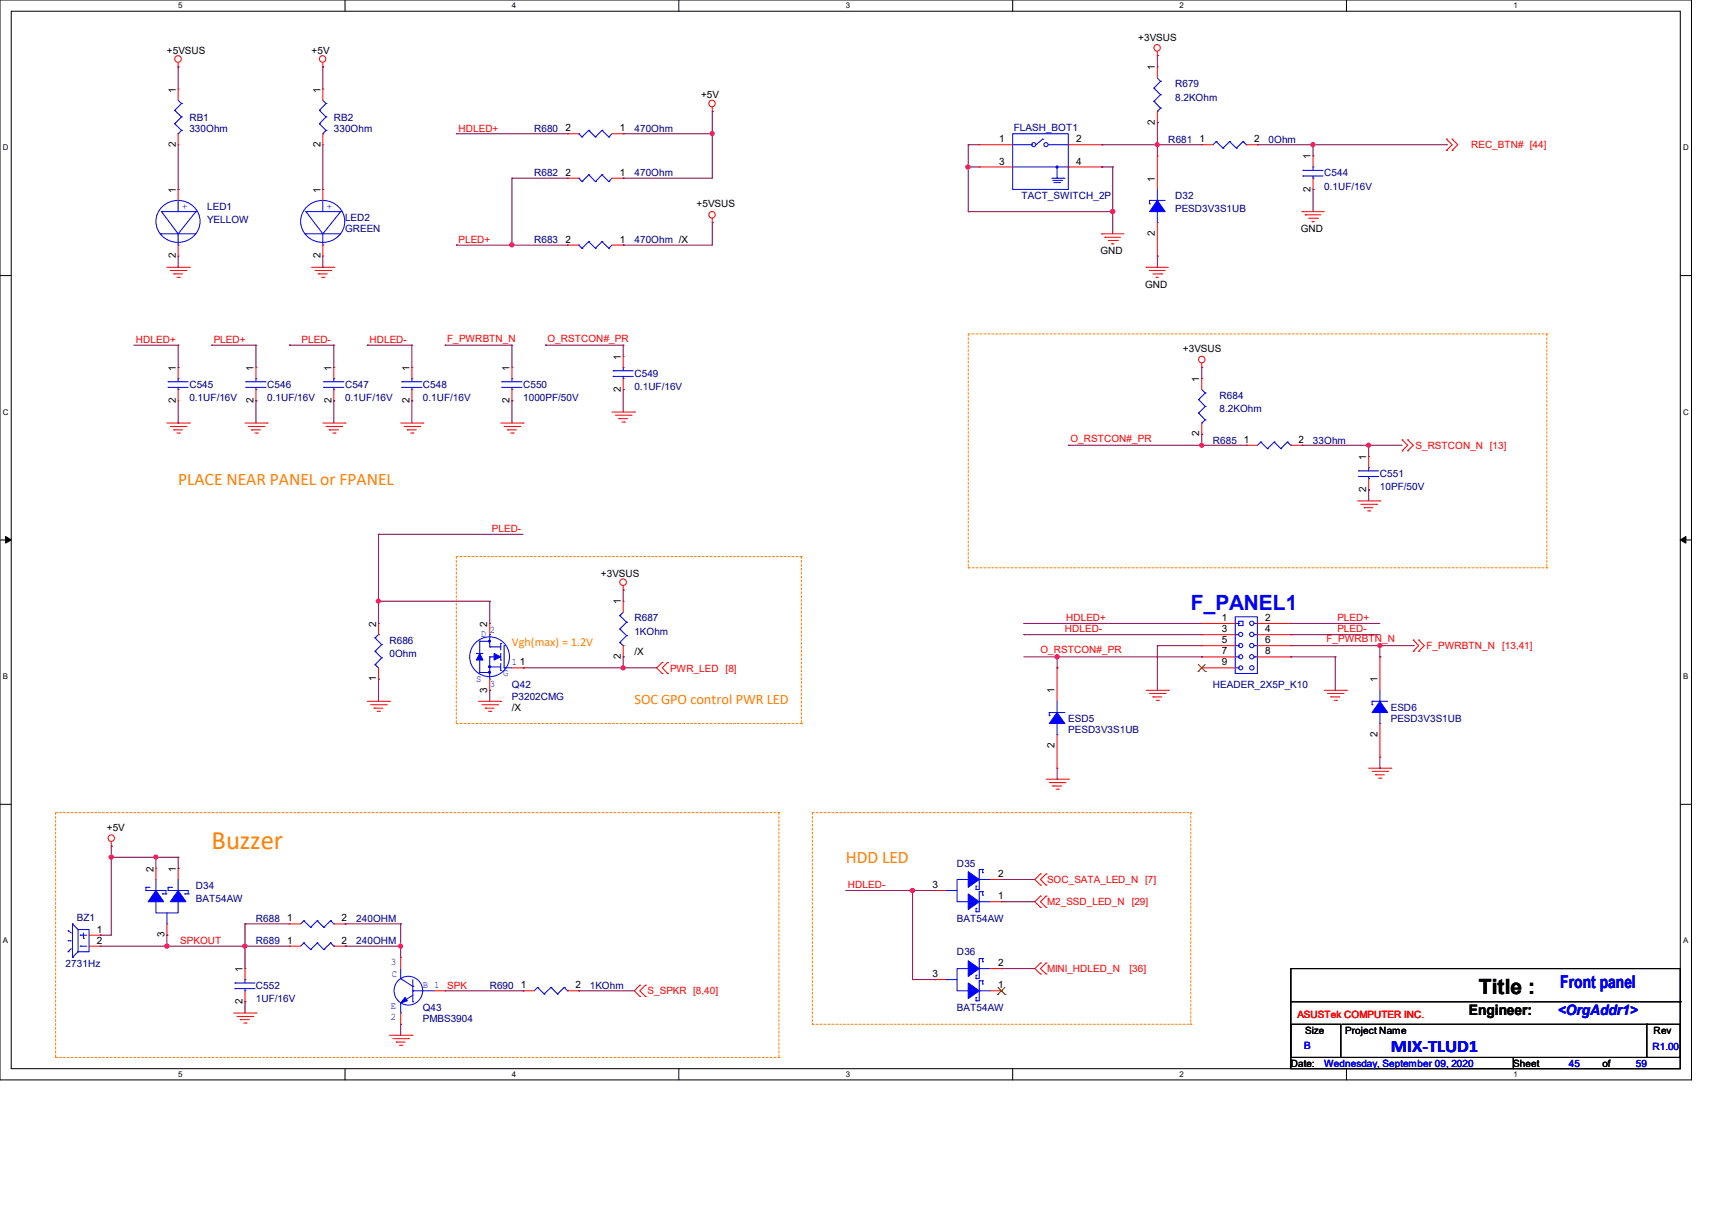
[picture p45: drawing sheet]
<svg xmlns="http://www.w3.org/2000/svg" width="297mm" height="210mm" viewBox="0 0 297 210" stroke-linecap="round" stroke-linejoin="round" font-family="sans-serif">
<defs><g id="words">
<text font-size="4.6" fill="#ff8000" x="36.7" y="147.3">Buzzer</text>
<text font-size="3.6" fill="#00f" x="206.6" y="105.7">F_PANEL1</text>
<text font-size="3.6" x="256.6" y="172.3">Title :</text>
<g font-size="3" fill="#ff8000">
<text x="30.9" y="84">PLACE NEAR PANEL or FPANEL</text>
<text x="146.7" y="149.6">HDD LED</text>
</g>
<g font-size="3" fill="#00f">
<text x="270.7" y="171.4">Front panel</text>
<text x="241.3" y="182.5">MIX-TLUD1</text>
</g>
<text font-size="2.5" fill="#ff8000" x="110.1" y="122.1">SOC GPO control PWR LED</text>
<text font-size="2.5" x="254.8" y="176.1">Engineer:</text>
<text font-size="2.5" fill="#00f" x="270.3" y="176">&lt;OrgAddr1&gt;</text>
<text font-size="2.1" fill="#ff8000" x="88.8" y="112.1">Vgh(max) = 1.2V</text>
<g font-size="1.7">
<text x="29" y="9.4">+5VSUS</text>
<text x="54.1" y="9.4">+5V</text>
<text x="197.5" y="7">+3VSUS</text>
<text x="30.5" y="16" transform="rotate(-90 30.5 16)">1</text>
<text x="55.6" y="16" transform="rotate(-90 55.6 16)">1</text>
<text x="121.6" y="17.1">+5V</text>
<text x="200.4" y="12.2" transform="rotate(-90 200.4 12.2)">1</text>
<text x="98.1" y="22.8">2</text>
<text x="107.5" y="22.8">1</text>
<text x="200.4" y="21.6" transform="rotate(-90 200.4 21.6)">2</text>
<text x="30.5" y="25.5" transform="rotate(-90 30.5 25.5)">2</text>
<text x="55.6" y="25.5" transform="rotate(-90 55.6 25.5)">2</text>
<text x="173.4" y="24.7">1</text>
<text x="173.4" y="28.5">3</text>
<text x="186.7" y="24.7">2</text>
<text x="186.7" y="28.5">4</text>
<text x="208.1" y="24.7">1</text>
<text x="217.6" y="24.7">2</text>
<text x="227.4" y="27.6" transform="rotate(-90 227.4 27.6)">1</text>
<text x="30.5" y="33.4" transform="rotate(-90 30.5 33.4)">1</text>
<text x="55.6" y="33.4" transform="rotate(-90 55.6 33.4)">1</text>
<text x="98.1" y="30.5">2</text>
<text x="107.5" y="30.5">1</text>
<text x="120.9" y="36">+5VSUS</text>
<text x="200.4" y="31.5" transform="rotate(-90 200.4 31.5)">1</text>
<text x="227.4" y="33.2" transform="rotate(-90 227.4 33.2)">2</text>
<text x="200.4" y="40.9" transform="rotate(-90 200.4 40.9)">2</text>
<text x="225.7" y="40.2">GND</text>
<text x="30.5" y="44.8" transform="rotate(-90 30.5 44.8)">2</text>
<text x="55.6" y="44.8" transform="rotate(-90 55.6 44.8)">2</text>
<text x="98.1" y="42.1">2</text>
<text x="107.5" y="42.1">1</text>
<text x="190.9" y="44.1">GND</text>
<text x="198.7" y="49.9">GND</text>
<text x="30.5" y="64.3" transform="rotate(-90 30.5 64.3)">1</text>
<text x="44" y="64.3" transform="rotate(-90 44 64.3)">1</text>
<text x="57.5" y="64.3" transform="rotate(-90 57.5 64.3)">1</text>
<text x="71" y="64.3" transform="rotate(-90 71 64.3)">1</text>
<text x="88.4" y="64.3" transform="rotate(-90 88.4 64.3)">1</text>
<text x="107.7" y="62.4" transform="rotate(-90 107.7 62.4)">1</text>
<text x="205.2" y="61.1">+3VSUS</text>
<text x="30.5" y="69.9" transform="rotate(-90 30.5 69.9)">2</text>
<text x="44" y="69.9" transform="rotate(-90 44 69.9)">2</text>
<text x="57.5" y="69.9" transform="rotate(-90 57.5 69.9)">2</text>
<text x="71" y="69.9" transform="rotate(-90 71 69.9)">2</text>
<text x="88.4" y="69.9" transform="rotate(-90 88.4 69.9)">2</text>
<text x="107.7" y="68" transform="rotate(-90 107.7 68)">2</text>
<text x="208.1" y="66.2" transform="rotate(-90 208.1 66.2)">1</text>
<text x="208.1" y="75.7" transform="rotate(-90 208.1 75.7)">2</text>
<text x="215.8" y="76.8">1</text>
<text x="225.3" y="76.8">2</text>
<text x="237" y="79.8" transform="rotate(-90 237 79.8)">1</text>
<text x="237" y="85.3" transform="rotate(-90 237 85.3)">2</text>
<text x="104.3" y="100.1">+3VSUS</text>
<text x="107.7" y="104.8" transform="rotate(-90 107.7 104.8)">1</text>
<text x="212" y="107.7">1</text>
<text x="219.5" y="107.7">2</text>
<text x="65.2" y="108.7" transform="rotate(-90 65.2 108.7)">2</text>
<text x="84.5" y="108.7" transform="rotate(-90 84.5 108.7)">2</text>
<text x="110.1" y="113.6">/X</text>
<text x="212" y="109.6">3</text>
<text x="212" y="111.5">5</text>
<text x="212" y="113.5">7</text>
<text x="219.5" y="109.6">4</text>
<text x="219.5" y="111.5">6</text>
<text x="219.5" y="113.5">8</text>
<text x="65.2" y="118.1" transform="rotate(-90 65.2 118.1)">1</text>
<text x="90.2" y="115.4">1</text>
<text x="107.7" y="114.3" transform="rotate(-90 107.7 114.3)">2</text>
<text x="212" y="115.4">9</text>
<text x="239" y="118.4" transform="rotate(-90 239 118.4)">1</text>
<text x="84.5" y="120.1" transform="rotate(-90 84.5 120.1)">3</text>
<text x="88.8" y="123.2">/X</text>
<text x="183" y="120.3" transform="rotate(-90 183 120.3)">1</text>
<text x="183" y="129.7" transform="rotate(-90 183 129.7)">2</text>
<text x="239" y="127.8" transform="rotate(-90 239 127.8)">2</text>
<text x="18.5" y="144.1">+5V</text>
<text x="26.6" y="151.2" transform="rotate(-90 26.6 151.2)">2</text>
<text x="30.5" y="151.2" transform="rotate(-90 30.5 151.2)">1</text>
<text x="161.8" y="154">3</text>
<text x="173.2" y="156">1</text>
<text x="173.2" y="152.1">2</text>
<text x="16.8" y="161.8">1</text>
<text x="49.8" y="159.8">1</text>
<text x="59.3" y="159.8">2</text>
<text x="16.8" y="163.7">2</text>
<text x="28.5" y="162.6" transform="rotate(-90 28.5 162.6)">3</text>
<text x="49.8" y="163.7">1</text>
<text x="59.3" y="163.7">2</text>
<text x="173.2" y="167.6">2</text>
<text x="42.1" y="168.5" transform="rotate(-90 42.1 168.5)">1</text>
<text x="90.3" y="171.4">1</text>
<text x="99.8" y="171.4">2</text>
<text x="161.8" y="169.5">3</text>
<text x="173.2" y="171.4">1</text>
<text x="42.1" y="174.2" transform="rotate(-90 42.1 174.2)">2</text>
<text x="226.4" y="179.2">Size</text>
<text x="233.4" y="179.2">Project Name</text>
<text x="286.9" y="179.4">Rev</text>
<text x="223.9" y="185">Date:</text>
<text x="262.5" y="185">Sheet</text>
<text x="278" y="185">of</text>
</g>
<g font-size="1.7" fill="#000080">
<text x="203.9" y="15.2">R679</text>
<text x="203.9" y="17.4">8.2KOhm</text>
<text x="32.8" y="20.9">RB1</text>
<text x="32.8" y="22.9">330Ohm</text>
<text x="57.9" y="20.9">RB2</text>
<text x="57.9" y="22.9">330Ohm</text>
<text x="92.7" y="22.9">R680</text>
<text x="110.1" y="22.9">470Ohm</text>
<text x="175.9" y="22.6">FLASH_BOT1</text>
<text x="202.7" y="24.8">R681</text>
<text x="220.1" y="24.8">0Ohm</text>
<text x="92.7" y="30.6">R682</text>
<text x="110.1" y="30.6">470Ohm</text>
<text x="177.2" y="34.5">TACT_SWITCH_2P</text>
<text x="203.9" y="34.5">D32</text>
<text x="229.7" y="30.6">C544</text>
<text x="229.7" y="32.9">0.1UF/16V</text>
<text x="35.9" y="36.4">LED1</text>
<text x="35.9" y="38.7">YELLOW</text>
<text x="59.9" y="38.3">LED2</text>
<text x="59.9" y="40.2">GREEN</text>
<text x="203.9" y="36.7">PESD3V3S1UB</text>
<text x="92.7" y="42.2">R683</text>
<text x="110.1" y="42.2">470Ohm /X</text>
<text x="110.1" y="65.3">C549</text>
<text x="32.8" y="67.3">C545</text>
<text x="32.8" y="69.6">0.1UF/16V</text>
<text x="46.4" y="67.3">C546</text>
<text x="46.4" y="69.6">0.1UF/16V</text>
<text x="59.9" y="67.3">C547</text>
<text x="59.9" y="69.6">0.1UF/16V</text>
<text x="73.4" y="67.3">C548</text>
<text x="73.4" y="69.6">0.1UF/16V</text>
<text x="90.8" y="67.3">C550</text>
<text x="90.8" y="69.6">1000PF/50V</text>
<text x="110.1" y="67.6">0.1UF/16V</text>
<text x="211.6" y="69.2">R684</text>
<text x="211.6" y="71.5">8.2KOhm</text>
<text x="210.4" y="76.9">R685</text>
<text x="227.8" y="76.9">33Ohm</text>
<text x="239.4" y="82.7">C551</text>
<text x="239.4" y="85">10PF/50V</text>
<text x="110.1" y="107.8">R687</text>
<text x="67.6" y="111.7">R686</text>
<text x="67.6" y="114">0Ohm</text>
<text x="110.1" y="110.1">1KOhm</text>
<text x="88.8" y="119.4">Q42</text>
<text x="210.4" y="119.4">HEADER_2X5P_K10</text>
<text x="88.8" y="121.3">P3202CMG</text>
<text x="185.3" y="125.2">ESD5</text>
<text x="241.3" y="123.2">ESD6</text>
<text x="241.3" y="125.2">PESD3V3S1UB</text>
<text x="185.3" y="127.1">PESD3V3S1UB</text>
<text x="34" y="154.1">D34</text>
<text x="166" y="150.3">D35</text>
<text x="13.3" y="159.7">BZ1</text>
<text x="34" y="156.5">BAT54AW</text>
<text x="44.4" y="159.9">R688</text>
<text x="61.8" y="159.9">240OHM</text>
<text x="166" y="159.9">BAT54AW</text>
<text x="11.4" y="167.6">2731Hz</text>
<text x="44.4" y="163.8">R689</text>
<text x="61.8" y="163.8">240OHM</text>
<text x="166" y="165.7">D36</text>
<text x="44.4" y="171.5">C552</text>
<text x="44.4" y="173.8">1UF/16V</text>
<text x="85" y="171.5">R690</text>
<text x="102.3" y="171.5">1KOhm</text>
<text x="73.4" y="175.3">Q43</text>
<text x="73.4" y="177.3">PMBS3904</text>
<text x="166" y="175.3">BAT54AW</text>
</g>
<g font-size="1.7" fill="#f00">
<text x="79.5" y="22.8">HDLED+</text>
<text x="255.2" y="25.7">REC_BTN# [44]</text>
<text x="79.5" y="42.1">PLED+</text>
<text x="23.6" y="59.5">HDLED+</text>
<text x="37.1" y="59.5">PLED+</text>
<text x="52.3" y="59.5">PLED-</text>
<text x="64.1" y="59.5">HDLED-</text>
<text x="77.6" y="59.3">F_PWRBTN_N</text>
<text x="95" y="59.3">O_RSTCON#_PR</text>
<text x="185.7" y="76.6">O_RSTCON#_PR</text>
<text x="245.6" y="77.9">S_RSTCON_N [13]</text>
<text x="85.3" y="92.3">PLED-</text>
<text x="184.9" y="107.7">HDLED+</text>
<text x="232" y="107.7">PLED+</text>
<text x="180.5" y="113.3">O_RSTCON#_PR</text>
<text x="184.7" y="109.7">HDLED-</text>
<text x="230.1" y="111.4">F_PWRBTN_N</text>
<text x="232" y="109.7">PLED-</text>
<text x="247.5" y="112.6">F_PWRBTN_N</text>
<text x="260.6" y="112.6">[13,41]</text>
<text x="116.2" y="116.5">PWR_LED [8]</text>
<text x="147.1" y="154">HDLED-</text>
<text x="181.6" y="153.2">SOC_SATA_LED_N [7]</text>
<text x="181.6" y="157">M2_SSD_LED_N [29]</text>
<text x="31.3" y="163.7">SPKOUT</text>
<text x="77.6" y="171.4">SPK</text>
<text x="112.4" y="172.5">S_SPKR [8,40]</text>
<text x="181.6" y="168.6">MINI_HDLED_N</text>
<text x="196" y="168.6">[36]</text>
<text x="225.1" y="176.5">ASUSTek COMPUTER INC.</text>
</g>
<g font-size="1.7" fill="#00f">
<text x="31.5" y="35.3" transform="rotate(90 31.5 35.3)">+</text>
<text x="56.6" y="35.3" transform="rotate(90 56.6 35.3)">+</text>
<text x="83.4" y="110.5">D</text>
<text x="85" y="109.7">2</text>
<text x="82.6" y="118.2">S</text>
<text x="85" y="119.2">3</text>
<text x="87.3" y="117.2">G</text>
<text x="88.8" y="115.3">1</text>
<text x="67.8" y="167.4">3</text>
<text x="68" y="169.4">C</text>
<text x="73.4" y="171.3">B 1</text>
<text x="67.8" y="175">E</text>
<text x="67.8" y="176.9">2</text>
<text x="226.3" y="181.9">B</text>
<text x="229.7" y="185">Wednesday, September 09, 2020</text>
<text x="272.2" y="185">45</text>
<text x="283.8" y="185">59</text>
<text x="286.7" y="182.1">R1.00</text>
</g>
<g font-size="1.4">
<text x="30.9" y="1.4">5</text>
<text x="88.8" y="1.4">4</text>
<text x="146.7" y="1.4">3</text>
<text x="204.6" y="1.4">2</text>
<text x="262.6" y="1.4">1</text>
<text x=".5" y="26.1">D</text>
<text x="292" y="26.1">D</text>
<text x=".5" y="71.9">C</text>
<text x="292" y="71.9">C</text>
<text x=".5" y="117.8">B</text>
<text x="292" y="117.8">B</text>
<text x=".5" y="163.6">A</text>
<text x="292" y="163.6">A</text>
<text x="30.9" y="186.8">5</text>
<text x="88.8" y="186.8">4</text>
<text x="146.7" y="186.8">3</text>
<text x="204.6" y="186.8">2</text>
<text x="262.6" y="186.8">1</text>
</g>
</g></defs>
<path d="M0 0h293.5v187.3h-293.5zM1.9 1.9h289.6v183.4h-289.6z" fill="none" stroke="#000" stroke-width=".17"/>
<g fill="#fff">
<path d="M30.9 .2h.8v1.5h-.8z"/>
<path d="M30.9 185.5h.8v1.6h-.8z"/>
</g>
<path d="M59.9 0v1.9M59.9 185.3v2" fill="none" stroke="#000" stroke-width=".17"/>
<g fill="#fff">
<path d="M88.8 .2h.8v1.5h-.8z"/>
<path d="M88.8 185.5h.8v1.6h-.8z"/>
</g>
<path d="M117.8 0v1.9M117.8 185.3v2" fill="none" stroke="#000" stroke-width=".17"/>
<g fill="#fff">
<path d="M146.7 .2h.8v1.5h-.8z"/>
<path d="M146.7 185.5h.8v1.6h-.8z"/>
</g>
<path d="M175.7 0v1.9M175.7 185.3v2" fill="none" stroke="#000" stroke-width=".17"/>
<g fill="#fff">
<path d="M204.6 .2h.8v1.5h-.8z"/>
<path d="M204.6 185.5h.8v1.6h-.8z"/>
</g>
<path d="M233.6 0v1.9M233.6 185.3v2" fill="none" stroke="#000" stroke-width=".17"/>
<g fill="#fff">
<path d="M262.6 .2h.7v1.5h-.7z"/>
<path d="M262.6 185.5h.7v1.6h-.7z"/>
<path d="M.5 24.8h1v1.6h-1z"/>
<path d="M292 24.8h1v1.6h-1z"/>
<path d="M.5 70.7h1v1.5h-1z"/>
<path d="M292 70.7h1v1.5h-1z"/>
</g>
<path d="M0 47.8h1.9M291.5 47.8h2" fill="none" stroke="#000" stroke-width=".17"/>
<g fill="#fff">
<path d="M.5 116.5h.9v1.6h-.9z"/>
<path d="M292 116.5h.9v1.6h-.9z"/>
</g>
<path d="M0 93.6h1.9M291.5 93.6h2" fill="none" stroke="#000" stroke-width=".17"/>
<path d="M1 93l.9 .6-.9 .6zM291.5 93.6l1-.6v1.2z" fill="#000" stroke="#000" stroke-width=".17"/>
<g fill="#fff">
<path d="M.5 162.4h.9v1.5h-.9z"/>
<path d="M292 162.4h.9v1.5h-.9z"/>
</g>
<path d="M0 139.5h1.9M291.5 139.5h2M223.9 168h67.6v15.4h-67.6zM223.9 177.6h8.7v5.8h-8.7zM223.9 173.7h67.6M232.8 177.6h52.9M285.7 177.6h5.8v5.8h-5.8zM285.7 177.6h.1M291.5 173.7h.1M223.9 183.4h38.7v1.9h-38.7zM262.6 183.4h28.9v1.9h-28.9z" fill="none" stroke="#000" stroke-width=".17"/>
<g fill="none" stroke="#ff8000" stroke-width=".17" stroke-dasharray=".3">
<path d="M168 57.9h100.4M168 57.9v40.6M268.4 57.9h.1M268.4 57.9v40.6M79.2 96.5h59.8M79.2 96.5v29M139 96.5h.1M139 96.5v29M168 98.5h100.4M168 98.5h.1M268.4 98.5h.1M79.2 125.5h.1"/>
<path d="M79.2 125.5h59.8M139 125.5h.1M9.7 140.9h125.4M9.7 140.9v42.5M135.1 140.9h.1M135.1 140.9v42.5M140.9 140.9h65.7M140.9 140.9v36.7M206.6 140.9h.1M206.6 140.9v36.7M140.9 177.6h.1M140.9 177.6h65.7"/>
<path d="M206.6 177.6h.1M9.7 183.4h125.4M9.7 183.4h.1M135.1 183.4h.1"/>
</g>
<g fill="none" stroke="#f00" stroke-width=".17">
<path d="M30.9 11.6h.1M30.9 15.5h.1M30.9 10.8v.8M30.9 15.5v1.9M56 11.6h.1M56 15.5h.1M56 10.8v.8M56 15.5v1.9M123.6 19.3h.1M123.6 18.5v.8M200.8 9.7h.1M200.8 11.6h.1"/>
<path d="M200.8 8.9v.8M200.8 11.6v1.9M200.8 19.3v2M30.9 32.9h.1M30.9 25.1h.1M30.9 23.2v1.9M30.9 32.9v1.9M56 32.9h.1M56 25.1h.1M56 23.2v1.9M56 32.9v1.9M98.5 23.2h.1"/>
<path d="M98.5 30.9h.1M98.5 23.2h1.9M98.5 30.9h1.9M106.2 23.2h1.9M106.2 30.9h1.9M108.1 23.2h.1M108.1 30.9h.1M123.6 38.6h.1M123.6 37.8v.8M169.9 25.1h.1M169.9 29h.1M169.9 25.1h5.8"/>
<path d="M169.9 29h5.8M185.3 25.1h5.8M185.3 29h5.8M191.1 25.1h.1M191.1 29h.1M200.8 21.3h.1M200.8 27.1h.1M200.8 27.1v5.8M200.8 38.6v5.8M208.5 25.1h.1M208.5 25.1h1.9M216.2 25.1h1.9"/>
<path d="M218.1 25.1h.1M225.9 36.7h.1M225.9 36.7h3.8M226.4 37.3h.1M226.4 37.3h2.8M227 37.8h1.6M227.6 38.4h.1M227.6 38.4h.4M227.8 27.1h.1M227.8 32.9h.1M227.8 27.1v1.9M227.8 30.9v2"/>
<path d="M228.6 37.8h.1M251 24.1h.1M251 26.1h.1M251 24.1l.9 1-.9 1M251.9 24.1h.1M251.9 26.1h.1M251.9 24.1l1 1-1 1M29 46.4h3.9M29.5 46.9h2.8M30.1 47.5h.1M30.1 47.5h1.6M30.7 48.1h.4"/>
<path d="M30.9 44.4h.1M30.9 42.5v1.9M31.1 48.1h.1M32.3 46.9h.1M32.9 46.4h.1M54.1 46.4h3.8M54.7 46.9h2.7M55.2 47.5h.1M55.2 47.5h1.6M55.8 48.1h.4M56 44.4h.1M56 42.5v1.9"/>
<path d="M56.2 48.1h.1M57.4 46.9h.1M57.9 46.4h.1M98.5 42.5h.1M98.5 42.5h1.9M106.2 42.5h1.9M108.1 42.5h.1M191.1 40.6h.1M191.1 40.6h3.9M191.7 41.1h.1M191.7 41.1h2.7M192.3 41.7h1.5"/>
<path d="M192.9 42.3h.1M192.9 42.3h.4M193.8 41.7h.1M198.8 46.4h.1M198.8 46.4h3.9M199.4 46.9h.1M199.4 46.9h2.7M200 47.5h1.5M200.6 48.1h.1M200.6 48.1h.4M200.8 44.4h.1M201.5 47.5h.1"/>
<path d="M29 73.4h3.9M29.5 74h2.8M30.1 74.5h.1M30.1 74.5h1.6M30.7 75.1h.4M30.9 63.7h.1M30.9 69.5h.1M30.9 63.7v2M30.9 67.6v1.9M31.1 75.1h.1M32.3 74h.1M32.9 73.4h.1"/>
<path d="M42.5 73.4h3.9M43.1 74h2.7M43.6 74.5h.1M43.6 74.5h1.6M44.2 75.1h.4M44.4 63.7h.1M44.4 69.5h.1M44.4 63.7v2M44.4 67.6v1.9M44.6 75.1h.1M45.8 74h.1M46.4 73.4h.1"/>
<path d="M56 73.4h3.9M56.6 74h2.7M57.1 74.5h.1M57.1 74.5h1.6M57.7 75.1h.4M57.9 63.7h.1M57.9 69.5h.1M57.9 63.7v2M57.9 67.6v1.9M58.1 75.1h.1M59.3 74h.1M59.9 73.4h.1"/>
<path d="M69.5 73.4h3.9M70.1 74h2.7M70.7 74.5h.1M70.7 74.5h1.5M71.2 75.1h.4M71.5 63.7h.1M71.5 69.5h.1M71.5 63.7v2M71.5 67.6v1.9M71.6 75.1h.1M72.8 74h.1M73.4 73.4h.1"/>
<path d="M86.9 73.4h3.9M87.5 74h2.7M88.1 74.5h.1M88.1 74.5h1.5M88.6 75.1h.4M88.8 63.7h.1M88.8 69.5h.1M88.8 63.7v2M88.8 67.6v1.9M89 75.1h.1M90.2 74h.1M90.8 73.4h.1"/>
<path d="M106.2 71.5h3.9M106.8 72h2.7M107.4 72.6h.1M107.4 72.6h1.5M107.9 73.2h.4M108.1 61.8h.1M108.1 67.6h.1M108.1 61.8v1.9M108.1 65.7v1.9M108.3 73.2h.1M109.5 72h.1M110.1 71.5h.1"/>
<path d="M208.5 63.7h.1M208.5 65.7h.1M208.5 75.3h.1M208.5 62.9v.8M208.5 65.7v1.9M208.5 73.4v1.9M216.2 77.2h.1M216.2 77.2h1.9M223.9 77.2h2M225.9 77.2h.1M237.4 79.2h.1M237.4 79.2v1.9"/>
<path d="M243.2 78.2h.1M243.2 76.3h.1M243.2 76.3l1 .9-1 1M244.2 78.2h.1M244.2 76.3h.1M244.2 76.3l1 .9-1 1M235.5 86.9h3.9M236.1 87.5h2.7M236.7 88.1h.1M236.7 88.1h1.5M237.3 88.6h.4M237.4 85h.1"/>
<path d="M237.4 83v2M237.7 88.6h.1M238.8 87.5h.1M239.4 86.9h.1M65.7 117.8h.1M65.7 108.1h.1M65.7 108.1v2M65.7 115.8v2M85 108.1h.1M85 119.7h.1M85 108.1v2M85 117.8v1.9"/>
<path d="M88.8 115.8h2M90.8 115.8h.1M108.1 102.3h.1M108.1 104.3h.1M108.1 113.9h.1M108.1 101.6v.7M108.1 104.3v1.9M108.1 112v1.9M114.9 114.9h.1M114.9 116.8h.1M114.9 114.9l-1 .9 1 1M115.8 116.8h.1"/>
<path d="M115.8 114.9h.1M115.8 114.9l-.9 .9 .9 1M183.4 115.8h.1M183.4 115.8v5.8M198.8 119.7h3.9M202.7 119.7h.1M208.5 108.1h.1M208.5 110.1h.1M208.5 112h.1M208.5 113.9h.1M208.5 115.8h.1M208.5 108.1h5.8"/>
<path d="M208.5 110.1h5.8M208.5 112h5.8M208.5 113.9h5.8M208.5 115.8h5.8M218.1 108.1h5.8M218.1 110.1h5.8M218.1 112h5.8M218.1 113.9h5.8M223.9 110.1h.1M223.9 108.1h.1M223.9 112h.1M223.9 113.9h.1"/>
<path d="M229.7 119.7h3.9M233.6 119.7h.1M239.4 113.9h.1M239.4 113.9v5.8M245.2 112.9h.1M245.2 111h.1M245.2 111l.9 1-.9 .9M246.1 112.9h.1M246.1 111h.1M246.1 111l1 1-1 .9M63.7 121.6h3.9M64.3 122.2h2.7"/>
<path d="M64.9 122.8h.1M64.9 122.8h1.5M65.4 123.4h.4M65.8 123.4h.1M67 122.2h.1M67.6 121.6h.1M83 121.6h3.9M83.6 122.2h2.7M84.2 122.8h.1M84.2 122.8h1.5M84.8 123.4h.3M85.1 123.4h.1"/>
<path d="M86.3 122.2h.1M86.9 121.6h.1M181.5 135.1h3.8M182 135.7h2.7M182.6 136.3h.1M182.6 136.3h1.6M183.2 136.9h.4M183.4 133.2h.1M183.4 127.4v5.8M183.6 136.9h.1M184.7 135.7h.1M185.3 135.1h.1"/>
<path d="M199.4 120.3h2.7M200 120.9h.1M200 120.9h1.5M200.6 121.5h.4M201 121.5h.1M202.1 120.3h.1M230.3 120.3h2.7M230.9 120.9h.1M230.9 120.9h1.6M231.5 121.5h.4M231.9 121.5h.1M233 120.3h.1"/>
<path d="M237.4 133.2h3.9M238 133.8h2.7M238.6 134.4h.1M238.6 134.4h1.6M239.2 135h.4M239.4 131.3h.1M239.4 125.5v5.8M239.6 135h.1M240.7 133.8h.1M241.3 133.2h.1M19.3 146.7h.1M19.3 146v.7"/>
<path d="M27.1 150.6h.1M27.1 150.6v1.9M30.9 150.6h.1M30.9 150.6v1.9M162.2 154.4h.1M162.2 154.4h1.9M171.8 156.4h1.9M171.8 152.5h1.9M173.7 156.4h.1M173.7 152.5h.1M180.5 157.4h.1M180.5 155.4h.1"/>
<path d="M180.5 153.5h.1M180.5 151.6h.1M180.5 155.4l-1 1 1 1M180.5 151.6l-1 .9 1 1M181.5 155.4h.1M181.5 157.4h.1M181.5 151.6h.1M181.5 153.5h.1M181.5 155.4l-1 1 1 1M181.5 151.6l-1 .9 1 1M15.5 162.2h1.9M15.5 164.1h1.9"/>
<path d="M17.4 162.2h.1M17.4 164.1h.1M29 162.2h.1M29 160.2v2M40.6 175.7h3.8M41.1 176.3h2.8M41.7 176.8h.1M41.7 176.8h1.6M42.3 177.4h.4M42.5 168h.1M42.5 173.7h.1M42.5 168v1.9"/>
<path d="M42.5 171.8v1.9M42.7 177.4h.1M43.9 176.3h.1M44.4 175.7h.1M50.2 160.2h.1M50.2 164.1h.1M50.2 160.2h2M50.2 164.1h2M57.9 160.2h2M57.9 164.1h2M59.9 160.2h.1M59.9 164.1h.1"/>
<path d="M67.6 179.5h3.9M69.5 166h.1M69.5 177.6h.1M69.5 166v2M69.5 175.7v1.9M71.5 179.5h.1M75.3 171.8h1.9M77.2 171.8h.1M90.8 171.8h.1M90.8 171.8h1.9M98.5 171.8h1.9M100.4 171.8h.1"/>
<path d="M111 170.9h.1M111 172.8h.1M111 170.9l-.9 .9 .9 1M112 172.8h.1M112 170.9h.1M112 170.9l-1 .9 1 1M162.2 169.9h.1M162.2 169.9h1.9M171.8 171.8h1.9M171.8 168h1.9M173.7 171.8h.1M173.7 168h.1"/>
<path d="M180.5 168.9h.1M180.5 167h.1M180.5 167l-1 1 1 .9M181.5 167h.1M181.5 168.9h.1M181.5 167l-1 1 1 .9M68.2 180.1h2.7M68.7 180.7h.1M68.7 180.7h1.6M69.3 181.3h.4M69.7 181.3h.1M70.9 180.1h.1"/>
<circle cx="30.9" cy="10.2" r=".57"/>
<circle cx="56" cy="10.2" r=".56"/>
<circle cx="123.5" cy="17.9" r=".56"/>
<circle cx="200.7" cy="8.3" r=".56"/>
<circle cx="123.5" cy="37.3" r=".56"/>
<circle cx="208.5" cy="62.4" r=".56"/>
<circle cx="108.1" cy="101" r=".57"/>
<circle cx="19.3" cy="145.4" r=".56"/>
</g>
<g fill="none" stroke="#00f" stroke-width=".17">
<path d="M30.3 19.1h.1M30.3 19.1l1.2 1.2M30.9 17.4l.6 .5M31.5 17.9h.1M31.5 17.9l-1.2 1.2M55.4 19.1h.1M55.4 19.1l1.2 1.2M56 17.4l.6 .5M56.6 17.9h.1M56.6 17.9l-1.2 1.2M200.2 17.6h.1M200.2 15.3h.1"/>
<path d="M200.2 17.6l1.1 1.2M200.2 15.3l1.1 1.1M200.8 19.3h.1M200.8 13.5l.5 .6M201.3 18.8h.1M201.3 14.1h.1M201.3 16.4h.1M201.3 18.8l-.5 .5M201.3 16.4l-1.1 1.2M201.3 14.1l-1.1 1.2M28 36.7h.1M28 36.7h6"/>
<path d="M28 36.7l2.9 3.9M28.2 35.8a3.8 3.8 0 0 1 4.7-.5 3.8 3.8 0 0 1 1.5 4.5 3.8 3.8 0 0 1-4.6 2.1 3.8 3.8 0 0 1-2.7-4.2l.3-.7zM30.3 21.5h.1M30.3 21.5l1.2 1.1M30.9 34.8h.1M30.9 23.2h.1M30.9 34.8v1.9M31.5 22.6h.1M31.5 20.3h.1M31.5 22.6l-.6 .6M31.5 20.3l-1.2 1.2M34 36.7h.1"/>
<path d="M34 36.7l-3.1 3.9M53.1 36.7h.1M53.1 36.7h6M53.1 36.7l2.9 3.9M53.3 35.8a3.8 3.8 0 0 1 4.7-.5 3.8 3.8 0 0 1 1.5 4.5 3.8 3.8 0 0 1-4.6 2.1 3.8 3.8 0 0 1-2.7-4.2l.3-.7zM55.4 21.5h.1M55.4 21.5l1.2 1.1M56 34.8h.1M56 23.2h.1M56 34.8v1.9M56.6 22.6h.1M56.6 20.3h.1"/>
<path d="M56.6 22.6l-.6 .6M56.6 20.3l-1.2 1.2M59.1 36.7h.1M59.1 36.7l-3.1 3.9M100.4 23.2h.1M100.4 30.9h.1M100.4 23.2l.6 .5M100.4 30.9l.6 .6M101 23.7h.1M101 31.5h.1M102.2 22.6h.1M102.2 30.3h.1"/>
<path d="M102.2 22.6l1.1 1.1M102.2 22.6l-1.2 1.1M102.2 30.3l1.1 1.2M102.2 30.3l-1.2 1.2M103.3 23.7h.1M103.3 31.5h.1M104.4 22.6h.1M104.4 30.3h.1M104.4 22.6l1.2 1.1M104.4 22.6l-1.1 1.1M104.4 30.3l1.2 1.2M104.4 30.3l-1.1 1.2"/>
<path d="M105.6 23.7h.1M105.6 31.5h.1M106.2 23.2l-.6 .5M106.2 30.9l-.6 .6M175.7 23.2h9.6v9.7h-9.6zM175.7 25.1h3.3M175.7 29h9.6M179 25.1h.1M180.9 24.1h.1M180.9 24.1l-1.2 1M181.9 25.1h3.4M182.5 30.9h2.1"/>
<path d="M182.6 31.3h1.6M182.8 31.7h1M183.4 30.9h.1M183.4 29v1.9M183.8 31.7h.1M184.2 31.3h.1M184.6 30.9h.1M185.3 25.1h.1M185.3 29h.1M199.4 34.8h.1M199.4 35.3h.1M199.4 34.8h2.7"/>
<path d="M199.4 34.8v.5M200.8 34.8h.1M200.8 38.6h.1M200.8 32.9v1.9M200.8 36.7v1.9M211 24.6h.1M211 24.6l1.2 1.1M211 24.6l-.6 .5M212.2 25.7h.1M213.3 24.6h.1M213.3 24.6l1.2 1.1M213.3 24.6l-1.1 1.1"/>
<path d="M214.5 25.7h.1M215.6 24.6h.1M215.6 24.6l.6 .5M215.6 24.6l-1.1 1.1M216.2 25.1h.1M226.1 29.5h.1M226.1 30.5h.1M226.1 29.5h3.4M226.1 30.5h3.4M227.8 29h.1M227.8 30.9h.1M227.8 29v.5"/>
<path d="M227.8 30.5v.4M27.8 40.6h.1M27.8 40.6h6.2M30.9 42.5h.1M30.9 40.6v1.9M52.9 40.6h.1M52.9 40.6h6.2M56 42.5h.1M56 40.6v1.9M100.4 42.5h.1M100.4 42.5l.6 .6M101 43.1h.1"/>
<path d="M102.2 41.9h.1M102.2 41.9l1.1 1.2M102.2 41.9l-1.2 1.2M103.3 43.1h.1M104.4 41.9h.1M104.4 41.9l1.2 1.2M104.4 41.9l-1.1 1.2M105.6 43.1h.1M106.2 42.5l-.6 .6M29.2 66.2h.1M29.2 67.2h.1M29.2 66.2h3.4"/>
<path d="M29.2 67.2h3.4M30.9 65.7h.1M30.9 67.6h.1M30.9 65.7v.5M30.9 67.2v.4M42.7 66.2h.1M42.7 67.2h.1M42.7 66.2h3.4M42.7 67.2h3.4M44.4 65.7h.1M44.4 67.6h.1M44.4 65.7v.5"/>
<path d="M44.4 67.2v.4M56.2 66.2h.1M56.2 67.2h.1M56.2 66.2h3.4M56.2 67.2h3.4M57.9 65.7h.1M57.9 67.6h.1M57.9 65.7v.5M57.9 67.2v.4M69.7 66.2h.1M69.7 67.2h.1M69.7 66.2h3.5"/>
<path d="M69.7 67.2h3.5M71.5 65.7h.1M71.5 67.6h.1M71.5 65.7v.5M71.5 67.2v.4M87.1 66.2h.1M87.1 67.2h.1M87.1 66.2h3.5M87.1 67.2h3.5M88.8 65.7h.1M88.8 67.6h.1M88.8 65.7v.5"/>
<path d="M88.8 67.2v.4M106.4 64.3h.1M106.4 65.3h.1M106.4 64.3h3.5M106.4 65.3h3.5M108.1 63.7h.1M108.1 65.7h.1M108.1 63.7v.6M108.1 65.3v.4M207.9 71.6h.1M207.9 69.3h.1M207.9 71.6l1.2 1.2"/>
<path d="M207.9 69.3l1.2 1.2M208.5 73.4h.1M208.5 67.6l.6 .6M209.1 72.8h.1M209.1 68.2h.1M209.1 70.5h.1M209.1 72.8l-.6 .6M209.1 70.5l-1.2 1.1M209.1 68.2l-1.2 1.1M218.7 76.7h.1M218.7 76.7l1.2 1.1M218.7 76.7l-.6 .5"/>
<path d="M219.9 77.8h.1M221.1 76.7h.1M221.1 76.7l1.1 1.1M221.1 76.7l-1.2 1.1M222.2 77.8h.1M223.4 76.7h.1M223.4 76.7l.5 .5M223.4 76.7l-1.2 1.1M223.9 77.2h.1M235.7 81.7h.1M235.7 82.6h.1M235.7 81.7h3.5"/>
<path d="M235.7 82.6h3.5M237.4 81.1h.1M237.4 83h.1M237.4 81.1v.6M237.4 82.6v.4M65.1 110.6h.1M65.1 115.3h.1M65.1 112.9h.1M65.1 110.6l1.1 1.2M65.1 115.3l.6 .5M65.1 112.9l1.1 1.2M65.7 110.1h.1"/>
<path d="M65.7 110.1l-.6 .5M66.2 111.8h.1M66.2 114.1h.1M66.2 111.8l-1.1 1.1M66.2 114.1l-1.1 1.2M82.6 113.3h.1M82.6 113.3h1.2M83.2 111.2h.1M83.2 116.6h.1M83.2 111.2h1.8M83.2 111.2v5.4M83.2 116.6h1.8"/>
<path d="M85 112.2h.1M85 110.1h.1M85 115.7h.1M85 117.8h.1M85 113.9h.1M85 116.6h.1M85 113.9h1.9M85 112.2h1.9M85 110.1v2.1M85 113.9v3.9M85 115.7h1.9M86.9 114.5h.1"/>
<path d="M86.9 111.6h.1M86.9 116.2h.1M86.9 111.6v1.1M86.9 113.3v1.2M86.9 115.1v1.1M87.5 115.8h.1M87.5 112h.1M87.5 115.8h1.3M87.5 112v3.8M107.5 111.4h.1M107.5 106.8h.1M107.5 109.1h.1"/>
<path d="M107.5 111.4l.6 .6M107.5 109.1l1.2 1.1M107.5 106.8l1.2 1.1M108.1 112h.1M108.1 106.2l-.6 .6M108.7 110.2h.1M108.7 107.9h.1M108.7 110.2l-1.2 1.2M108.7 107.9l-1.2 1.2M214.3 107h3.8v9.8h-3.8zM214.3 110.1h.1M214.3 108.1h.6"/>
<path d="M214.3 110.1h.6M214.3 112h.6M214.3 113.9h.6M214.3 115.8h.6M214.9 107.7h.7v.8h-.7zM214.9 108.1h.1M214.9 112h.1M214.9 113.9h.1M214.9 115.8h.1M217.6 110.1h.1M217.6 112h.1M217.6 113.9h.1"/>
<path d="M217.6 108.1h.5M217.6 110.1h.5M217.6 112h.5M217.6 113.9h.5M218.1 108.1h.1M239.4 119.7v1.9M182 123.6h.1M182 124.1h.1M182 123.6h2.7M182 123.6v.5M183.4 123.6h.1M183.4 127.4h.1"/>
<path d="M183.4 121.6v2M183.4 125.5v1.9M238 121.6h.1M238 122.2h.1M238 121.6h2.7M238 121.6v.6M239.4 121.6h.1M239.4 125.5h.1M239.4 123.6v1.9M25.3 153.9h.1M25.3 154.4h.1M25.3 154.4h3.5v.6"/>
<path d="M25.3 153.9h.6M25.3 153.9v.5M25.9 153.9h.1M27.1 154.4h.1M27.1 156.4v1.9h3.8v-1.9M27.1 152.5v1.9M28.2 155h.1M28.2 155h.6M28.8 155h.1M29 158.3v1.9M29.2 154.4h.1M29.2 153.9h.1"/>
<path d="M29.2 154.4h3.4v.6M29.2 153.9v.5M29.2 153.9h.6M29.8 153.9h.1M30.9 154.4h.1M30.9 152.5v1.9M32 155h.1M32 155h.6M32.6 155h.1M52.7 159.7h.1M52.7 159.7l1.2 1.1M52.7 159.7l-.5 .5"/>
<path d="M55 159.7h.1M55 159.7l1.2 1.1M55 159.7l-1.1 1.1M57.4 159.7h.1M57.4 159.7l.5 .5M57.4 159.7l-1.2 1.1M164.1 154.4h.1M164.1 154.4h1.9M168 152.5h-2v3.9h2M169.3 157.5h.1M169.3 158.1h.1M169.3 153.7h.1"/>
<path d="M169.3 154.3h.1M169.3 153.7v.6M169.3 157.5v.6M169.9 152.5h.1M169.9 156.4h.1M169.9 154.6h.1M169.9 150.8h.1M169.9 152.5h1.9M169.9 156.4h1.9M169.9 150.8v3.5h-.6M169.9 154.6v3.5h-.6M169.9 154.6h.6"/>
<path d="M169.9 150.8h.6M170.5 154.6h.1M170.5 155.2h.1M170.5 150.8h.1M170.5 151.3h.1M170.5 150.8v.5M170.5 154.6v.6M11.8 161.4h.1M11.8 165.1h.1M11.8 163.2h.1M11.8 161.4l.6 .4M11.8 163.2h.6"/>
<path d="M12.4 164.5l-.6 .6M12.6 160.2h.1M12.6 166h.1M12.6 160.2l.9 1M12.6 160.2v5.8M13.5 161.2h2v3.9h-2zM13.5 165.1h.1M13.5 165.1l-.9 .9M13.9 162.2h.1M13.9 164.1h.1M13.9 162.2h1.2M13.9 164.1h1.2"/>
<path d="M14.5 162.7h.1M14.5 161.8v.9M29 160.2h.1M40.8 170.5h.1M40.8 171.4h.1M40.8 170.5h3.4M40.8 171.4h3.4M42.5 169.9h.1M42.5 171.8h.1M42.5 169.9v.6M42.5 171.4v.4M52.7 163.5h.1"/>
<path d="M52.7 163.5l1.2 1.2M52.7 163.5l-.5 .6M53.9 160.8h.1M53.9 164.7h.1M55 163.5h.1M55 163.5l1.2 1.2M55 163.5l-1.1 1.2M56.2 160.8h.1M56.2 164.7h.1M57.4 163.5h.1M57.4 163.5l.5 .6M57.4 163.5l-1.2 1.2"/>
<path d="M57.9 160.2h.1M57.9 164.1h.1M69.5 169.7h.1M69.5 173.9h.1M69.5 175.7h.1M69.5 168v1.7M69.5 173.9v1.8M69.5 169.7l2.1 1.4M71.6 171.8h.1M71.6 173.7h.1M71.6 171.1h.1M71.6 171.8h3.7"/>
<path d="M71.6 169.9v3.8M71.6 172.6l-2.1 1.3M93.3 171.2h.1M93.3 171.2l1.1 1.2M93.3 171.2l-.6 .6M94.4 172.4h.1M95.6 171.2h.1M95.6 171.2l1.1 1.2M95.6 171.2l-1.2 1.2M96.7 172.4h.1M97.9 171.2h.1M97.9 171.2l.6 .6"/>
<path d="M97.9 171.2l-1.2 1.2M98.5 171.8h.1M164.1 169.9h.1M164.1 169.9h1.9M168 168h-2v3.8h2M169.3 173h.1M169.3 173.6h.1M169.3 169.1h.1M169.3 169.7h.1M169.3 169.1v.6M169.3 173v.6M169.9 168h.1"/>
<path d="M169.9 171.8h.1M169.9 170.1h.1M169.9 166.2h.1M169.9 166.2v3.5h-.6M169.9 170.1v3.5h-.6M169.9 168h1.9M169.9 171.8h1.9M169.9 170.1h.6M169.9 166.2h.6M170.5 170.1h.1M170.5 170.6h.1M170.5 166.2h.1"/>
<path d="M170.5 166.8h.1M170.5 166.2v.6M170.5 170.1v.5"/>
<circle cx="179.3" cy="25.1" r=".36"/>
<circle cx="181.5" cy="25.1" r=".36"/>
<circle cx="84.9" cy="113.9" r="3.5"/>
<circle cx="215.2" cy="115.8" r=".36"/>
<circle cx="215.2" cy="110" r=".36"/>
<circle cx="215.2" cy="112" r=".36"/>
<circle cx="215.2" cy="113.9" r=".36"/>
<circle cx="217.2" cy="112" r=".38"/>
<circle cx="217.2" cy="115.8" r=".38"/>
<circle cx="217.2" cy="110" r=".38"/>
<circle cx="217.2" cy="113.9" r=".38"/>
<circle cx="217.2" cy="108.1" r=".38"/>
<circle cx="70.8" cy="171.8" r="2.49"/>
</g>
<path d="M207.9 116.5h.1M207.9 115.2l1.2 1.3M209.1 115.2l-1.2 1.3M209.1 116.5h.1M173.1 172.5h.1M173.1 171.2l1.3 1.3M174.3 171.2l-1.2 1.3M174.4 172.5h.1" fill="none" stroke="#804000" stroke-width=".17"/>
<g fill="#00f" stroke="#00f" stroke-width=".17">
<path d="M70.3 173l.4 .6-1.2 .3z"/>
<path d="M183.4 123.6l1.3 1.9h-2.7l1.4-1.9v1.9z" fill-rule="evenodd"/>
<path d="M83.2 113.3l.6 1.2h-1.2z" fill-rule="evenodd"/>
<path d="M85.7 113.3l1.2 .6-1.2 .6z" fill-rule="evenodd"/>
<path d="M30.9 154.4l1.4 2h-2.8z" fill-rule="evenodd"/>
<path d="M27.1 154.4l1.3 2h-2.7z" fill-rule="evenodd"/>
<path d="M168 155l1.9 1.4-1.9 1.3z" fill-rule="evenodd"/>
<path d="M168 151.2l1.9 1.3-1.9 1.4z" fill-rule="evenodd"/>
<path d="M168 170.5l1.9 1.3-1.9 1.4z" fill-rule="evenodd"/>
<path d="M168 166.6l1.9 1.4-1.9 1.3z" fill-rule="evenodd"/>
<path d="M239.4 121.6l1.3 2h-2.7l1.4-2v2z" fill-rule="evenodd"/>
<path d="M200.8 34.8l1.3 1.9h-2.7l1.4-1.9v1.9z" fill-rule="evenodd"/>
<circle cx="84.9" cy="111.2" r=".18"/>
<circle cx="84.9" cy="115.6" r=".18"/>
<circle cx="84.9" cy="116.6" r=".18"/>
<circle cx="183.4" cy="28.9" r=".18"/>
</g>
<g fill="none" stroke="#800040" stroke-width=".17">
<path d="M30.9 11.6h.1M30.9 11.6v3.9M56 11.6h.1M56 11.6v3.9M123.6 19.3h.1M123.6 19.3v11.6h-15.5M200.8 9.7h.1M200.8 9.7v1.9M30.9 32.9h.1M30.9 25.1v7.8M56 32.9h.1M56 25.1v7.8"/>
<path d="M79.2 23.2h.1M79.2 23.2h19.3M88.8 30.9h.1M88.8 30.9v11.6M88.8 30.9h9.7M108.1 30.9h.1M108.1 23.2h.1M108.1 23.2h15.5M123.6 38.6h.1M123.6 23.2h.1M123.6 38.6v3.9h-15.5M168 36.7h.1"/>
<path d="M168 29h.1M168 25.1h.1M168 25.1h1.9M168 29h1.9M168 36.7h25M168 25.1v11.6M191.1 25.1h.1M191.1 29h.1M191.1 25.1h17.4M191.1 29h1.9M193 29h.1M193 36.7h.1"/>
<path d="M193 29v11.6M200.8 21.3h.1M200.8 25.1h.1M200.8 21.3v5.8M218.1 25.1h.1M218.1 25.1h32.9M227.8 25.1h.1M227.8 32.9h.1M227.8 25.1v2M227.8 32.9v3.8M251 25.1h.1M23.2 59.9h7.7"/>
<path d="M30.9 46.4h.1M30.9 59.9h.1M30.9 44.4v2M30.9 59.9v3.8M36.7 59.9h.1M36.7 59.9h7.7M44.4 59.9h.1M44.4 59.9v3.8M50.2 59.9h.1M50.2 59.9h7.7M56 46.4h.1M56 44.4v2"/>
<path d="M57.9 59.9h.1M57.9 59.9v3.8M63.7 59.9h.1M63.7 59.9h7.8M71.5 59.9h.1M71.5 59.9v3.8M77.2 59.9h.1M77.2 59.9h11.6M79.2 42.5h.1M79.2 42.5h19.3M88.8 59.9h.1M88.8 42.5h.1"/>
<path d="M88.8 59.9v3.8M94.6 59.9h.1M94.6 59.9h13.5M108.1 59.9h.1M108.1 42.5h.1M108.1 59.9v1.9M200.8 44.4h.1M200.8 44.4v2M30.9 63.7h.1M30.9 73.4h.1M30.9 69.5v3.9M44.4 69.5h.1"/>
<path d="M44.4 69.5v3.9M57.9 69.5h.1M57.9 69.5v3.9M71.5 69.5h.1M71.5 69.5v3.9M88.8 69.5h.1M88.8 69.5v3.9M108.1 67.6h.1M108.1 67.6v3.9M185.3 77.2h.1M185.3 77.2h30.9M208.5 63.7h.1"/>
<path d="M208.5 75.3h.1M208.5 77.2h.1M208.5 63.7v2M208.5 75.3v1.9M225.9 77.2h.1M225.9 77.2h17.3M237.4 77.2h.1M237.4 77.2v2M65.7 92.7h.1M65.7 92.7v15.4M65.7 92.7h25.1M237.4 85h.1"/>
<path d="M237.4 85v1.9M65.7 117.8h.1M65.7 104.3h.1M65.7 117.8v3.8M65.7 104.3h19.3M85 104.3h.1M85 119.7h.1M85 104.3v3.8M85 119.7v1.9M90.8 115.8h.1M90.8 115.8h23.1M108.1 102.3h.1"/>
<path d="M108.1 113.9h.1M108.1 115.8h.1M108.1 102.3v2M108.1 113.9v1.9M177.6 108.1h.1M177.6 110.1h.1M177.6 108.1h30.9M177.6 110.1h30.9M177.6 113.9h30.9M183.4 113.9h.1M183.4 115.8h.1M183.4 113.9v1.9"/>
<path d="M200.8 112h.1M200.8 112h7.7M200.8 112v7.7M208.5 113.9h.1M223.9 108.1h.1M223.9 110.1h.1M223.9 113.9h.1M223.9 112h21.3M223.9 108.1h15.5M223.9 110.1h15.5M223.9 113.9h7.7M231.6 113.9h.1"/>
<path d="M231.6 113.9v5.8M239.4 112h.1M239.4 113.9h.1M239.4 112v1.9M245.2 112h.1M183.4 135.1h.1M183.4 133.2v1.9M239.4 133.2h.1M239.4 131.3v1.9M19.3 146.7h.1M19.3 148.7h.1M19.3 146.7v15.5h-1.9"/>
<path d="M19.3 148.7h11.6M27.1 148.7h.1M27.1 148.7v1.9M30.9 148.7h.1M30.9 150.6h.1M30.9 148.7v1.9M146.7 154.4h15.5M158.3 154.4h.1M158.3 154.4v15.5M162.2 154.4h.1M173.7 152.5h.1M173.7 156.4h.1"/>
<path d="M173.7 152.5h5.8M173.7 156.4h5.8M17.4 162.2h.1M17.4 164.1h32.8M29 164.1h.1M29 162.2h.1M29 162.2v1.9M42.5 164.1h.1M42.5 160.2h.1M42.5 173.7h.1M42.5 160.2h7.7M42.5 160.2v7.8"/>
<path d="M42.5 173.7v2M59.9 164.1h.1M59.9 160.2h.1M59.9 164.1h9.6M59.9 160.2h9.6M69.5 160.2h.1M69.5 164.1h.1M69.5 177.6h.1M69.5 160.2v5.8M69.5 177.6v1.9M77.2 171.8h13.6M90.8 171.8h.1"/>
<path d="M100.4 171.8h.1M100.4 171.8h9.7M158.3 169.9h.1M158.3 169.9h3.9M162.2 169.9h.1M173.7 168h.1M173.7 168h5.8"/>
</g>
<g fill="#f0f" stroke="#f0f" stroke-width=".17">
<circle cx="158.3" cy="154.4" r=".37"/>
<circle cx="42.5" cy="164.1" r=".37"/>
<circle cx="19.3" cy="148.6" r=".37"/>
<circle cx="69.5" cy="164.1" r=".36"/>
<circle cx="29" cy="164.1" r=".37"/>
<circle cx="208.5" cy="77.2" r=".36"/>
<circle cx="237.4" cy="77.2" r=".36"/>
<circle cx="183.4" cy="113.9" r=".37"/>
<circle cx="239.4" cy="112" r=".36"/>
<circle cx="108.1" cy="115.8" r=".36"/>
<circle cx="123.5" cy="23.2" r=".36"/>
<circle cx="88.8" cy="42.5" r=".36"/>
<circle cx="65.6" cy="104.2" r=".36"/>
<circle cx="27" cy="148.6" r=".36"/>
<circle cx="193" cy="36.7" r=".37"/>
<circle cx="167.9" cy="29" r=".37"/>
<circle cx="227.8" cy="25.1" r=".36"/>
<circle cx="200.8" cy="25.1" r=".36"/>
</g>
<use href="#words"/>
</svg>
